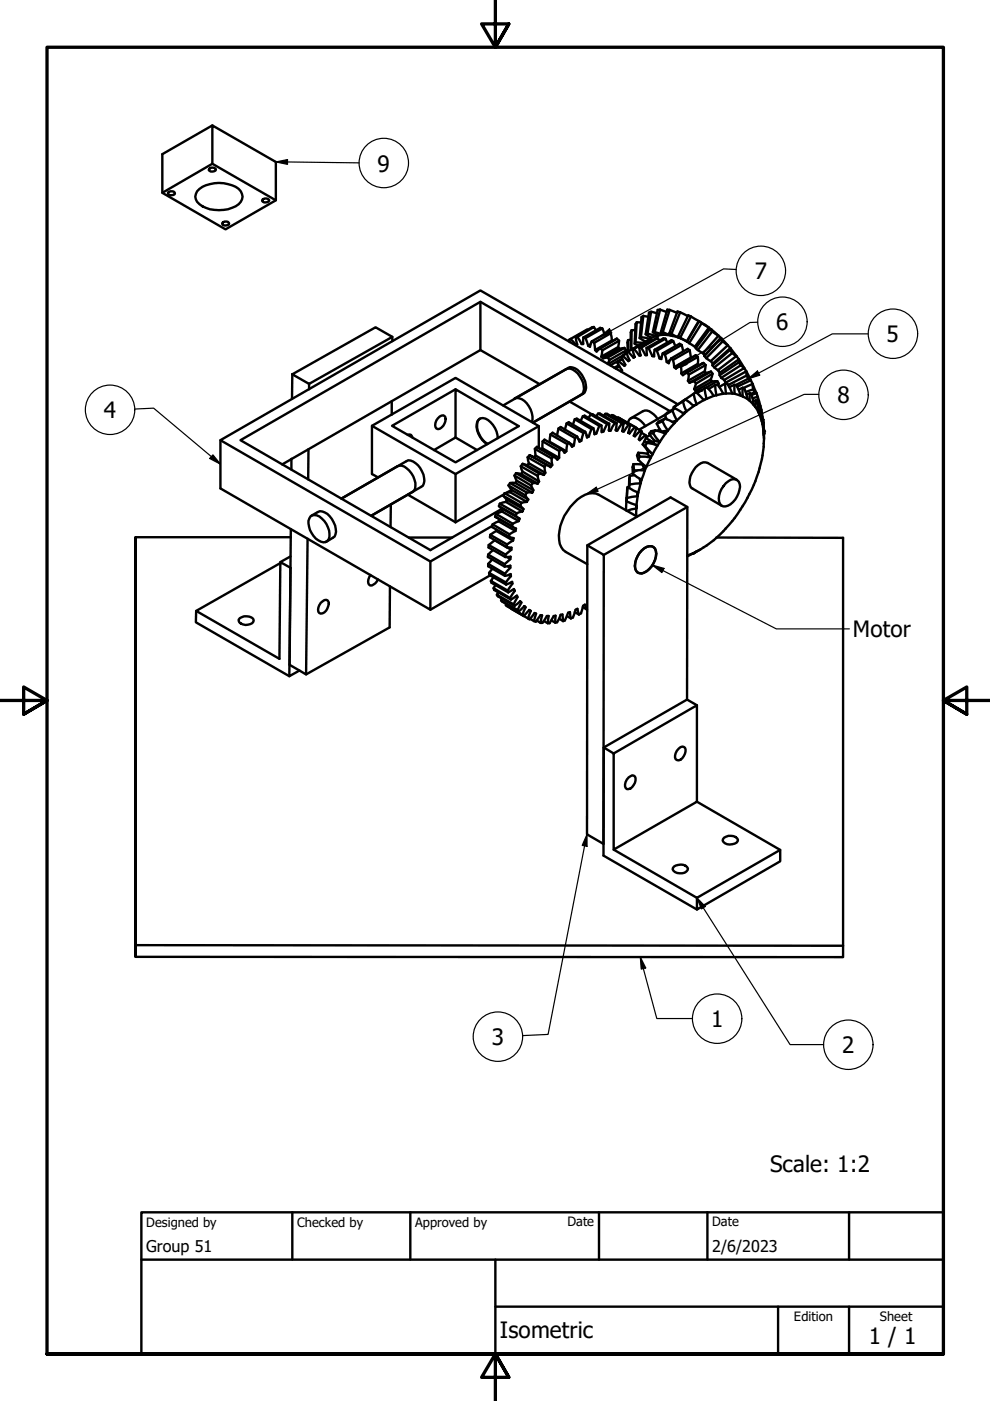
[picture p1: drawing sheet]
<svg xmlns="http://www.w3.org/2000/svg" width="210mm" height="297mm" viewBox="0 0 210 297" stroke-linecap="round" stroke-linejoin="round" font-family="sans-serif">
<defs><g id="words">
<g font-size="4.8">
<text x="80.1" y="36.4">9</text>
<text x="160" y="59.2">7</text>
<text x="164.6" y="70">6</text>
<text x="188" y="72.5">5</text>
<text x="22" y="88.6">4</text>
<text x="177.5" y="85.5">8</text>
<text x="180.8" y="135.1">Motor</text>
<text x="104.3" y="221.5">3</text>
<text x="150.7" y="217.7">1</text>
<text x="178.6" y="223.3">2</text>
<text x="163.3" y="248.4">Scale: 1:2</text>
<text x="106" y="283.8">Isometric</text>
<text x="184.2" y="285">1 / 1</text>
</g>
<g font-size="3.4">
<text x="31" y="265.4">Group 51</text>
<text x="151" y="265.5">2/6/2023</text>
</g>
<g font-size="2.7">
<text x="31" y="260.1">Designed by</text>
<text x="63" y="260.1">Checked by</text>
<text x="88" y="260.1">Approved by</text>
<text x="120.3" y="260">Date</text>
<text x="151" y="260">Date</text>
<text x="168.3" y="280.1">Edition</text>
<text x="186.6" y="280.1">Sheet</text>
</g>
</g></defs>
<!-- layer: Visible (ISO) -->
<g fill="none" stroke="#000" stroke-width=".51">
<path d="M44.3 35.9a.88 .88 0 0 1 1.5 .1 1 1 0 0 1-1.5 .1zM45 26.6l-10.6 6.1v8.2l13.4 7.7 10.7-6.1v-8.2l-13.5-7.7v8.1l-10.6 6.2M45 34.7l13.5 7.8M35.6 40.8a.91 .91 0 0 1 1.5 .2 .94 .94 0 0 1-1.5 .1zM42.3 40.1a7.4 7.4 0 0 1 8.3 0 2.11 2.11 0 0 1-.6 3.6 7.7 7.7 0 0 1-7.7-.4 1.92 1.92 0 0 1 0-3.2zM47.1 47.3a.87 .87 0 0 1 1.5 .1 .94 .94 0 0 1-1.5 .1zM55.6 42.3a.93 .93 0 0 1 1.5 .2 1 1 0 0 1-1.5 .1zM62 79.4l17.6-10 3.6 2-17.7 10zM62 79.4l-.1 5.2M83.2 71.4v.9M101.9 64v10.2l-42.1 24.3M101.9 74.2l12.5 7.3"/>
<path d="M121 71.9l1.1 1.2M121 71.9l-.4 .2 .2 .4M122 71.4l.4 1.6M122 71.4h.4M122.1 73.1l.3-.1-.3 .1M122.4 71.4l.9 1.5M123.7 71.6l-.1 1.3h-.3l.3-.1M123.7 71.6l.4 .1M124.1 71.7l.6 1.6M124.7 70l-.2-.2-3.5 2.1M125.5 72.4l-.4 1.1-.4-.2 .5-.3M125.5 72.4l.5 .3"/>
<path d="M125.9 69.3l-.4 .1-3.5 2M126 72.7l.2 1.5M126.4 70l-.5-.7-3.5 2.1M127.3 73.8l3.5-2-3.5 2M127.3 73.8l-.8 .7-.3-.3M127.3 73.8l.4 .5M127.5 75.6l3.6-2 .3 .4-3.6 2zM127.7 74.3l-.2 1.3M127.7 69.6l.4 1.3M127.7 69.6l-3.6 2.1M127.7 69.6l-.4-.1-3.6 2.1M128.8 75.8l-1 .2"/>
<path d="M128.8 75.8l.4 .5M129.2 76.3l-.4 .8M129.5 70.7l.2 1.5M129.5 70.7l-3.5 2M129.5 70.7l-.5-.4-3.5 2.1M129.9 72.3l-.2-.1-3.5 2M130.8 71.8l.5 .4M131.1 76.6l-.2 .4 1 1.5-.1 .4M131.2 77.5l-1 .5M131.3 72.2l-.2 1.4M131.3 72.2l-3.6 2.1M131.3 77.6l-.7 .6"/>
<path d="M131.9 76.1l-2.5 1.4M132 76.2l-.9 .4M132 75.4l-.2 .3 .8 1.6-.2 .3-1.3-1M132.4 73.8l-1 .2M132.4 73.8l-3.6 2M132.4 73.8l.4 .5M132.8 74.3l-.6 1-3.3 1.9M132.8 74.5l-.1 .5M132.8 74.3l-3.6 2M132.9 74.9l-.9 .5M133.1 74.4l-.3 .1v.5M133.2 74.5l1.1 1.3"/>
<path d="M133.2 74.5l-.4 .2 .7 1.7-.3 .2-1.2-1.2M133.2 72.1l-.2 .5 .1 1.9M133.7 72l-.5 .1v2.4M133.9 74l-.1 .2M133.9 70v4h.2M133.9 70l-.2 .5v3.7M134.1 74.1l.5 1.6M134.3 75.8l.3-.1-.3 .1M134.4 74l1.1 1.4M134.4 74l-.3 .1M134.7 70h-.8M134.7 72.6l1.6 .1"/>
<path d="M134.7 72.6l-.1 .3M135 68.3l-.3 .4-.1 4.2 .7 .4M135.6 73.8l.2 1.6h-.3l.3-.2M135.6 71.7l1.3 .7M135.9 71.5l1.9 .4-.7 .4M135.9 71.5l-.3 .2M136 68.4l-1-.1-.3 4.3M136 73.7l.8 1.6M136 73.7l-.4 .1M136.4 67l1.1 .2M136.4 67l-.4 .2-.4 4.5M136.4 67l-.5 4.5"/>
<path d="M136.7 72.6l-3.5 1.9M136.7 72.4v.1M136.9 70.9l1.2 .7M137.1 73.8l.1 1.5h-.4l.4-.2M137.1 73.8h.4M137.3 70.7l1.8 .5-1 .4M137.3 70.7l-.4 .2M137.5 73.8l.8 1.7M137.9 71.5l-.1 .4 .3-.3M138 71.9l-3.9 2.2M138 66.1l-.4 .2-.7 4.6M138.2 72.2l-.2-.3-3.6 2.1"/>
<path d="M138.4 70.4l1.1 .8M138.4 70.4h.4M138.7 75.2l-.4 .3M138.8 70.4l1.8 .6-1.1 .2M138.8 74.2l-.1 1.4-.4-.1M138.8 74.2l.5 .1M139.2 71l-.1 .2h.4M139.3 74.3l.5 1.7M139.3 66.4l-1.3-.3-.7 4.6M139.4 71.7h-.3l-3.5 2.1M139.8 72.2l-.4-.5-3.4 2M140 65.6l1.4 .6"/>
<path d="M140 65.6l-.6 .1-1 4.7M140 65.6l-1.2 4.8M140.1 70.3l.9 .7M140.1 70.3l.4 .1M140.5 70.4l1.7 .7-1.2-.1M140.5 74.9l-.3 1.2-.4-.1 .5-.3M140.5 74.9l.5 .3M140.7 70.8l-.1 .2h.4M141 75.2l.4 1.6M141.1 71.8l-.4-.1-3.6 2.1M141.5 72.6l-.4-.8-3.6 2M141.9 70.7l.7 .5"/>
<path d="M141.9 70.7l.5 .1M142 65.7l1.6 .6M142 65.7l-.5-.1-1.4 4.7M142 65.7l-1.5 4.7M142.2 70.9v.2l.4 .1M142.3 76l-.5 1-.4-.2 .6-.4M142.3 76l.4 .3M142.4 70.8l1.4 .8-1.2-.4M142.7 76.3l.2 1.5M142.7 72.3l-.3-.2-3.6 2.1M143.2 73.4l-.5-1.1-3.4 2M143.8 71.4l.5 .3"/>
<path d="M143.8 71.4l.4 .2M143.9 71.5l.4 .2M144 77.3l-.7 .9-.4-.4M144 77.3l.4 .4M144.2 71.6l1.4 .8-1.3-.7M144.2 66.2l1.7 .8M144.2 66.2l-.6-.2-1.7 4.7M144.2 66.2l-1.8 4.6M144.4 77.7l.1 1.5M144.5 73.1l.3 1.4M144.5 73.1l-3.5 2.1M144.5 73.1l-.4-.2-3.6 2"/>
<path d="M145.7 79l-.9 .6-.3-.4M145.7 79l3.5-2.1-3.8 2.2M145.7 72.4l.4 .4M145.7 79l.3 .4M146 79.4l-.1 1.4M146.1 72.8l1.2 .7M146.2 74.3l.3 1.5M146.2 74.3l-3.5 2M146.2 74.3l-.4-.3-3.5 2M146.5 67.1l1.6 1M146.5 67.1l-.6-.2-2.1 4.5M146.5 67.1l-2.3 4.5"/>
<path d="M146.6 75.9l-3.7 1.9M148 74.2l1 .7M148 75.7v1.4M148 75.7l-3.6 2M148 75.7l-.5-.4-3.5 2M148.2 68.1l.5 .3M148.2 68.1l-2.5 4.3M148.2 68.1l.6 .4M148.3 77.5l-.3-.4-3.5 2.1M148.7 68.4l-.6-.3-2.4 4.3M148.7 68.4l1.6 1.1-1.5-1M148.8 68.5l-2.7 4.3"/>
<path d="M149.2 76.9l.4 .5M149.4 75.5l.3 .4M149.6 77.4l-.2 1.3M149.6 77.4l-3.6 2M149.7 75.9l1 .7M149.7 79.1l-.3-.4-3.5 2.1M149.7 79.1l-3.5 2M150.5 69.8l.4 .1M150.5 69.8l-3 4 .5 .4M150.5 69.8l.5 .5M150.7 78.8l-1 .3M150.7 78.8l-3.5 2"/>
<path d="M150.7 78.8l.4 .4M150.9 69.9l-.6-.4-3 4 .3 .2M150.9 69.9l1.4 1.3-1.3-.9M151 70.3l-3 3.9M151.1 79.2l-.4 1.2M151.1 77.5l.3 .4M151.1 79.2l-3.5 2.1M151.1 77.1v.4M151.4 77.9l.8 .6M152.2 78.5l3.9-3 .6 .7-4.1 2.8zM152.6 79v.6M152.6 79.6l.3 .5"/>
<path d="M152.7 71.9l-3.3 3.6M152.7 71.7l-3.3 3.8M152.7 71.9l.5 .5M152.9 71.7l-.6-.5-3.3 3.7 .5 .4M152.9 71.7l1.4 1.5-1.1-.8M152.9 71.7l-.2 .2M153.2 72.4l-3.5 3.5M154.7 74.2l-3.6 3.3M154.7 74.2l.6 .7M154.8 73.8l-3.7 3.3M154.9 73.8l-.6-.6-3.6 3.4 .4 .5M154.9 73.8l1.2 1.7-.8-.6"/>
<path d="M154.9 73.8l-.2 .4M155.3 74.9l-3.9 3M156.7 76.8v-.6l1.1 1.8-.8-.5M156.7 76.8l-4.1 2.8M156.7 76.8l.3 .7M157 77.5l-4.1 2.6M158.3 79.6l-.1-.9 1 1.9-.6-.3M158.3 79.6l-3.9 2M158.3 79.6l.3 .7M46.7 93.3v10.3l44.5 25.7v-10.3M61.8 97.3v2.3M65.4 95.2l-.1 6.4"/>
<path d="M65.5 81.4v1.1M78.9 90.3l17.7 10.2M83.1 85.1v2.8M86.4 92.2h.7l.3 .6M92.8 88.7a.95 .95 0 0 1 1.6-.3 2.2 2.2 0 0 1-1.6 2.6 .95 .95 0 0 1-.5-1.4zM96.6 82.5l-13.5 7.8 13.5 7.7 13.4-7.7-13.4-7.8v10.3l-4.6 2.6M96.6 92.8l4.6 2.6M101.7 88.8a2.82 2.82 0 0 0-.1 3.3 4.2 4.2 0 0 0 1.8 2M105.5 92.9a4.5 4.5 0 0 0-3.1-4.3 1.47 1.47 0 0 0-1.4 1.9 5 5 0 0 0 2.3 3.7M106.7 86l13.3-7.7a2.5 2.5 0 0 1 2.9 1.5 3.6 3.6 0 0 1 .6 3.7l-10.5 6.1 10.6-6.1a2.54 2.54 0 0 0 .2-3.3 3.4 3.4 0 0 0-3-2.4l-11.7 6.7a2.68 2.68 0 0 1 3 1.7 4.2 4.2 0 0 1 .7 3.3M110.4 98.9l.4 1.1M110.4 98.9l3.6 2"/>
<path d="M110.8 98.3l1 .4M110.8 100l3.5 2.1-.3 .4-3.5-2zM110.8 98.3l3.5 2.1M110.8 98.3l-.4 .6M111.9 97l.2 1.2M111.9 97l3.5 2M112.1 98.2l3.5 2.1-.3 .4-3.5-2zM112.3 96.5l-.4 .5M113.2 97l.3-.4 3.6 2-.4 .4-.9-.5M113.4 95.2l.1 1.4M113.4 95.2l3.6 2M113.9 94.7l-.5 .5"/>
<path d="M114.2 95v-4.7l-17.6-10.2-17.7 10.2v10.2l1.2 .7M114.2 90.3l-17.6 10.2v10.2M114.7 95.3l.3-.3 3.6 2.1-.4 .4-.9-.7M115.1 93.6l-.1 1.4M115.1 93.6l.3-.4 3.6 2M115.1 93.6l3.5 2M115.4 99l.2 1.3M115.8 98.5l-3.5-2 4.1 2.3M115.8 98.5l-.4 .5M116.5 93.7l3.6 2-.4 .3-.7-.8M116.7 92.1l-.2 1.5M116.7 92.1l.5-.4 3.4 2.1"/>
<path d="M116.7 92.1l3.6 2.1M117 97.2l.1 1.4M117.3 96.8l-3.4-2.1 3.5 2.1M117.3 96.8l-.3 .4M118.4 90.9l-.3 1.5M118.4 90.9l.5-.4 3.5 2.1M118.4 90.9l3.5 2M118.6 95.6v1.5M119 95.2l-.4 .4M120.1 89.8l-.3 1.3M120.1 89.8l.5-.3 3.5 2.1M120.1 89.8l3.6 2"/>
<path d="M120.3 94.2l-.2 1.5M120.6 93.8l.7 .9 .4-.2-.9-.5M120.6 93.8l-.3 .4M120.8 85.1l4.6 2.7M121.5 90l.4-1.1 3.5 2.1M121.9 88.9l.4-.1 3.5 2M121.9 92.9l-.2 1.6M122.4 92.6l.5 1 .4-.1-.7-.4M122.4 92.6l-.5 .3M123.1 89.2l.5-.9 3.5 2M123.6 88.3l.4-.2 3.5 2.1M123.7 91.8l-.4 1.7"/>
<path d="M124.1 91.6l.4 1.2 .3-.2-.5-.3M124.1 91.6l-.4 .2M124.8 88.6l.4-.7 3.5 2M125.2 87.9l.4-.1 3.6 2M125.4 91l-.6 1.6M125.8 90.8l.2 1.3 .4-.2-.4-.2M125.8 90.8l-.4 .2M126.4 88.3l.4-.6 3.6 2M126.8 87.7h.4l3.5 2M127.1 90.3l-.7 1.6M127.5 90.2l.1 1.4 .4-.1-.4-.2M127.5 90.2l-.4 .1"/>
<path d="M128 88.1l.3-.4 3.6 2.1M128.3 87.7h.4l3.5 2.1M128.7 89.9l-.7 1.6M129.2 89.8l-.1 1.5h.4l-.4-.2M129.2 89.8l-.5 .1M129.5 88.3l.2-.3 3.6 2M129.7 88l3.9 2.2M130.4 89.7l-.9 1.6M130.4 89.7h.3M130.7 89.7l-.1 1.5 .3 .1-.3-.2M131 88.6l.1-.1 3.5 2M131.1 88.5l3.8 2.2"/>
<path d="M131.9 89.8l-1 1.5M131.9 89.8h.3M132.2 89.8l-.2 1.6 .3 .1-.3-.2M133.2 89.7a1.31 1.31 0 0 1 .8-1.1 1.31 1.31 0 0 1 1.4 .3l1.4 1.4M133.3 90l-1 1.5M133.3 90l.3 .2M133.5 91.9l-.3-.2 .3 .2M133.6 90.2l-.4 1.5M133.7 88.7l2.6-1.5a2.4 2.4 0 0 1 2.8 1.1l.3 .6M134.3 98.4l1.9 .1M134.3 98.4l.1 1.3M134.3 98.4l-.2 .6 .1 1.4"/>
<path d="M134.4 99.7h2.3l-.7 2M134.4 99.7l-.2 .7M134.6 90.5l-1.1 1.4M134.6 90.5l.3 .2M134.9 90.7l-.5 1.7 .2 .1 1.2-1.2M134.9 90.8l.9 .5M135.3 97.5l1.7 1.5M135.3 96l1.9 .2M135.3 96l.3 .8M135.3 96l-.2 .6 .2 .9M135.6 96.8l2.4 .2-1 2M135.6 96.8l-.3 .7"/>
<path d="M135.8 91.3l.3 .2-.7 1.6 .2 .2 1.2-1M136 91.7l.8 .6M136.2 98.3l.5 1.4 .3-.7M136.3 94.2l1.2 1.4M136.3 94.2l.5 .4M136.6 93.6l1.8 .4M136.6 93.6l.6 .3M136.6 93.6l-.3 .6M136.8 92.3l.3 .2-.5 1.1M137 92.9l.8 .5-.5 .4M137.2 93.9l2.2 .5-1 1.9-1.6-1.7M137.2 95.2l.1 .4 .1-.1"/>
<path d="M137.2 93.9l-.4 .7M137.5 95.6l.9 .7-.4 .7-.8-.8zM137.7 91.9l1.1 1.6M137.8 93.4l.2 .3M137.9 93.5l.7 .2M137.9 92.3l-.9 .4M138 93.7l.4 .3M138 93.7l-.1 .2M138.5 91.9l1.4 1.8 1.2-1.8M138.5 91.9h-.8M138.8 93.5l1.1 .2-.5 .7-1-.4zM138.9 91.2l2.2 .7"/>
<path d="M138.9 91.2l-.9 .2-.3 .5M138.9 91.2l-.4 .7M139.3 89.8l.9 1.7M139.9 91l-.5 .3M140.1 91.6l1.5-.3-.5 .6M140.5 89.3l1.1 2 1.4-1.6M140.5 89.3l-1.2 .5M141 88.8l2 .9M141 88.8l-1.4 .6-.3 .4M141 88.8l-.5 .5M141 87.9l-5.5 3.2M142 87.2l-40.1-23.2-50.9 29.3 40.2 23.3 15.2-8.7"/>
<path d="M142.6 89.5l.9-.4-.5 .6M142.6 87l.9 2.1 1.5-1.4M142.6 87l-1.6 1 .4 .9M143.1 86.5l1.9 1.2M143.1 86.5l-1.7 1.1-.4 .4M143.1 86.5l-.5 .5M143.7 85.7l-41.8-24.1-55.2 31.7 44.5 25.7 13.2-7.5M144.8 87.6l.7-.4-.5 .5M144.8 85.1l.7 2.1 1.6-1.1M144.8 85.1l-2 1.2 .1 .4M145.4 84.7l1.7 1.4M145.4 84.7l-2.6 1.6"/>
<path d="M145.4 84.7l-.6 .4M145.9 80.8l.3 .3 1-.3M147 86l.7-.3-.6 .4M147.1 83.5l.6 2.2 1.5-.9M147.1 83.5l.5-.3 1.6 1.6M147.1 83.5l-2.4 1.6M147.2 82.5l3.5-2.1 .3 .5-3.6 2zM147.2 80.8l.4 .5M147.6 81.3l-.4 1.2M148.8 82.7l-.2 .2h-1.2M149.4 82.3l.5-.1 1.4 1.7M149.4 82.3l.4 2.3"/>
<path d="M149.4 82.3l-1.6 1.1M149.5 84.7l-.3 .1M149.8 84.6l-.6 .2M151.3 83.9l-1.5 .7M151.6 81.6l.5-.1 1.3 2M151.6 81.6l.3 2.2M151.6 81.6l-1.4 .9M151.9 83.8l-.6 .1M152.1 81.5l.3-.2-.1 .4M152.1 80.8l-1.1 .1M152.1 80.8l-2.6 1.5M152.1 80.8l.3 .5"/>
<path d="M152.9 80.1l.6 .5M153.4 83.5l-1.5 .3M153.5 80.6l4.3-2.6 .4 .7-4.3 2.4zM153.7 81.3l.5 .1 1.1 2M153.7 81.3l.2 2.1M153.7 81.3l-1.2 .7M153.9 81.1v.2M153.9 83.4h1.4M153.9 83.4l-.5 .1M155.3 83.4l.5 .1M155.7 81.6l.4 .1 .9 2.2M155.7 81.6l.1 1.9"/>
<path d="M155.7 81.6l-1.1 .5M155.8 83.5l1.2 .4M156.3 82l2.9-1.4 .4 .8-2.1 .9M157 83.9l.5 .2M157.5 84.1l1.1 .5M157.5 82.2l.4 .3 .7 2.1M157.5 82.2v1.9M157.5 82.2l-.9 .4M158.6 84.6l.3 .3M158.6 80.3l-2.6 1.3M158.9 84.9l.9 1M159 83.4l.3 .3 .5 2.2"/>
<path d="M159 83.4l-.1 1.5M159 83.4l-.8 .2M159.7 82.5l-.1-1.1 .8 2M159.7 82.5l-1.6 .6M159.7 82.5l.3 .7M159.8 85.9l.3 .4M160 83.2l.4 .2M160 83.2l-.8 .3M160.1 86.3l.7 1.2M160.3 84.9l.2 .4 .3 2.2M160.3 84.9l-.2 1.4M160.3 84.9l-.7 .1"/>
<path d="M160.3 83.4l-.9 .3M160.4 83.4l.3 .7-1.1 .3M160.8 85.5l-.1-1.4 .5 2M160.8 85.5l-.3 .1M160.8 85.5l.2 .7M160.8 87.5l.2 .4M161 86.2l-.3 .1M161 87.9l.5 1.5M161.1 86.2l-.4 .1M161.2 86.8l.2 .5 .1 2.1M161.2 86.8l-.2 1.1M161.2 86.8l-.4 .1"/>
<path d="M161.2 86.1l.2 .8h-.2M161.2 86.1l-.2 .1M161.5 89.1h.1M161.5 89.4l.2 .6M161.7 88.8l.2 .7M161.7 88.8l-.3-1.9 .2 2.2M161.7 88.8l-.1 .3M161.7 89l.2 2.6-.2-1.6zM161.9 89.5l.1 1.9M161.9 89.5v2.8M161.9 92.3a26.9 26.9 0 0 1-4.9 15.8 25 25 0 0 1-9.4 8.9M162 91.4l-.1 .5"/>
<path d="M162 91.5l-.1 .8M162 91.4v1.7M28.8 113.9v89zM28.8 113.9h32.9M59.4 119.2l2.2 1.2-.3 23 2.2-1.2M61.6 118l-2.2 1.2-.2 20.5-17.6-10.2 17.6-10 .2 .1M61.7 112.2l-.3 28.8 3.5 2 17.7-10 .1-8.7M65.2 114.2l-.3 28.8M65.8 109.5a1.82 1.82 0 0 1 2.5 .5 4.5 4.5 0 0 1 1.4 4.3 1.34 1.34 0 0 1-2.1 .3 4.3 4.3 0 0 1-2-4.7zM66 109.3l1.4-.7a2.08 2.08 0 0 1 2.5 .9 4 4 0 0 1 1 4.3l-1.7 1.1M72.4 105.7l13.8-7.9a1.72 1.72 0 0 1 1.9 .4 4.1 4.1 0 0 1 1.6 4.8l-11 6.3 8.7-5a1.7 1.7 0 0 0 .7-1.9 4.8 4.8 0 0 0-2.9-3.7l-.9 .2zM82.9 107l-.1 4.7"/>
<path d="M86.5 104.9l10.1 5.8M86.7 114h9.2M103.5 117.6l3.5 2M103.5 117.6l-.1 .5 3.6 2M103.5 119.6v.5l3.6 2M103.6 115.6l1.3-1.1 3.5 2.1M103.6 115.6l3.6 2M103.6 115.6v.5l3.5 2M103.9 113.4l3.6 2M103.9 113.4v.5l3.5 2.1M104.4 118.6l-.9 1 3.6 2.1M104.5 111.2l3.5 2.1"/>
<path d="M104.5 111.2l-.2 .5 3.6 2.1M104.5 116.6l-1 1M105.2 109l3.5 2M105.2 109l-.2 .5M105.2 112.6l-1.3 .8M105.3 112.3l-.1 .3 3.6 2M105.7 110.5l-1.2 .7M105.8 107.3l.7 .6 3.5 2M105.8 107.3l3.5 2M105.9 110.1l-.2 .4 3.6 2.1M106 106.8l3.5 2M106 106.8l-.2 .5"/>
<path d="M106.4 108.4l-1.2 .6M106.6 107.9l-.2 .5 3.6 2.1M106.7 105.1l.7 .8M106.7 105.1l3.6 2.1M106.9 104.8l-10.3 5.9M107 104.6l3.6 2M107 119.6v.5M107 104.6l-.3 .5M107.1 118.1l1.2-.1-.1 .5-.7-.4M107.2 117.6l-.1 .5M107.3 106.4l-1.3 .4M107.4 116l1.1 .1-.1 .5"/>
<path d="M107.4 105.9l3.6 2-.3 .5-3.4-2zM107.5 115.4l-.1 .6M107.8 102.9l.7 1-1.1 .5M107.8 102.9l3.6 2.1M107.9 113.8l1 .3-.1 .5M108 113.3l-.1 .5M108.1 102.4h1.2M108.1 102.4l3.6 2M108.1 102.4l-.3 .5M108.2 104.4l-1.2 .2M108.2 118.5l-1.2 1.1M108.4 116.6l-1.2 1"/>
<path d="M108.5 103.9l3.5 2-.3 .5-3.5-2zM108.5 111.6l.9 .5-.1 .5M108.5 111.6l-3.5-2.1 3.8 2.2M108.7 111l-.2 .6M108.8 114.6l-1.3 .8M109.1 100.8l.4 1.1M109.1 100.8l3.5 2.1M109.3 112.6l-1.3 .7M109.3 109.3l.9 .7-.2 .5M109.4 100.3l1.1 .2M109.4 100.3l3.6 2.1M109.4 100.3l-.3 .5"/>
<path d="M109.5 101.9l3.6 2-.3 .5-3.5-2zM109.5 108.8l-.2 .5M110 110.5l-1.3 .5M110.3 107.2l.7 .7M110.6 106.6l-.3 .6M110.7 108.4l-1.2 .4M111.4 105l.6 .9M111.7 104.4h1.1M111.7 106.4l-1.1 .2M111.7 104.4l-.3 .6M112.6 102.9l.5 1M113 102.4l1 .1"/>
<path d="M113 102.4l-.4 .5M114 100.9l.3 1.2M114.3 100.4l1 .3M114.3 100.4l-.3 .5M124.5 115.6v61.3l3.5 2v-61.2l-3.5-2.1 17.7-10.1 3.5 2v40.8M132.8 106.3l2.1 .8M132.9 105.6l2.3-.4-.3 1.9M132.9 108.3l2-.5v1.7M132.9 105.5l-.2 2.7M132.9 105.6l-.1 .7M133 103.3l-.2 3M133.3 103.4l2 1"/>
<path d="M133.3 103.2l-.3 .1-.1 2.3M133.5 102.7l2.3-.2-.5 1.9M133.5 102.7l-.2 .7M133.5 100.9v1.8M133.5 100.9l-.2 2.5M134.2 100.4l1.8 1.3M134.5 100.8l-1 .1M134.9 107v.8v-.7M135.1 109.5l-8.2-4.6a4.1 4.1 0 0 0-4.5 1 10.5 10.5 0 0 0-3.8 8.6 3.2 3.2 0 0 0 1.4 2.5l4.5 2.6M135.1 104.4l.1 .8 .1-.8M135.6 101.5l.2 1 .2-.8M136.1 116.7a1.79 1.79 0 0 1 2.8-.4 4.4 4.4 0 0 1-2.8 5.3 1.31 1.31 0 0 1-1.5-1.6 4.8 4.8 0 0 1 1.5-3.3z"/>
<path d="M145.7 107.5l-17.7 10.2M147 117.3h.1M147.1 117.3l-1.4 .7M147.1 117.3l-1.4 .5M147.6 117l-.5 .3M148.5 116.5l-1.4 .8M151.9 114h26.9v88.9h-150M153.9 102.5a1.97 1.97 0 0 1 2.4-.7 1.83 1.83 0 0 1 .5 2.1 4.4 4.4 0 0 1-3 3.5 1.27 1.27 0 0 1-1.4-1.7 4.8 4.8 0 0 1 1.5-3.2zM156.2 101.7l-6.1-3.5a2.54 2.54 0 0 0-3 1.5 3.6 3.6 0 0 0-.6 3.7l6.5 3.8M41.6 129.5l-.1 2.4 19.8 11.5M50.9 131a2.41 2.41 0 0 1 2.8 .2 .76 .76 0 0 1-.6 1.1 1.89 1.89 0 0 1-2.5-.7zM68 127.8a.96 .96 0 0 1 1.7-.2 2.22 2.22 0 0 1-1.7 2.5 .85 .85 0 0 1-.5-1.3z"/>
<path d="M78.5 121.9a1.49 1.49 0 0 0 0 2.2 1.9 1.9 0 0 0 1.6-1.2M103.7 121.5l.1 .4 3.5 2M103.9 122l-12.7 7.3M104.1 123.2l.1 .4 3.6 2M104.4 120.6l-.7 .9 3.6 2M104.6 122.4l-.5 .8 3.5 2M104.6 124.7l.2 .4 3.5 2M105 124.1l-.4 .6 3.5 2.1M105.3 126.1l.2 .3 3.6 2M105.6 125.6l-.3 .5 3.6 2M106.2 127.3l3.8 2.4M106.4 126.9l-.2 .4 3.5 2"/>
<path d="M107.1 121.7v.4M107.3 128.3l3.8 2.3M107.3 123.5v.4M107.3 128.1v.2l3.5 2.1M107.6 120.1l.6 .3v-.5l-1.2 .2M107.6 125.2l.2 .4M107.9 121.9l.4 .3v-.5l-1.2 .4M108.1 126.8l.2 .3M108.2 120.4l-1.1 1.3M108.3 123.6l.3 .1v-.3l-1.3 .5M108.3 122.2l-1 1.3M108.5 129.1l3.5 2"/>
<path d="M108.6 123.7l-1 1.5M108.8 125.1l.4 .2-.2-.4-1.2 .7M108.9 128.1l.2 .3M109.2 125.3l-1.1 1.5M109.4 126.4l.3 .2-.1-.3-1.3 .8M109.7 126.6l-.8 1.5M109.7 129.3l.3 .4M110.2 127.6l.4 .1-.3-.2-1.2 .9M110.6 127.7l-.9 1.6M110.8 130.4l.3 .2M111.1 130.6l1.1-1.3 .3 .2-.5 1.6M111.1 128.6l.3 .2-.2-.3-1.2 1.2"/>
<path d="M111.4 128.8l-.6 1.6M112 131.1l.3 .2 1-1.3 .4 .1-.5 1.6M112.3 131.2l.9 .5M113.2 131.7l.4 .1 1-1.4 .3 .1-.3 1.6M113.8 131.6l.8 .5M114.6 132.1h.4l1-1.5h.3l-.2 1.5M115.3 131.7l.8 .4M116.9 131.6l.8 .4M117.7 132l.1-1.5-.4 .1-.9 1.5h-.4M118.6 131.2l.8 .5M119.4 131.7l-.1-1.4-.4 .1-.8 1.5-.4 .1M120.2 130.6l.8 .5"/>
<path d="M121 131.1l-.2-1.3-.3 .1-.7 1.7-.4 .1M121.9 129.8l.8 .5M122.7 130.3l-.3-1.2-.4 .2-.5 1.6-.5 .2M123.6 128.7l.9 .6-.5-1.1-.4 .2-.4 1.6-.5 .3M128 158.5l2.1 1.3v20.3l17.7-10.1v-20.5l-17.7 10.3M128 158.5v22.9l19.8 11.4M143.9 158.7l.4-.3a.69 .69 0 0 1 1.1 .5 2.36 2.36 0 0 1-1.5 2.3l-.4-.1a1.61 1.61 0 0 1 .4-2.4zM147.8 149.5l-2.1-1.2-17.7 10.2M133.3 164.8a.83 .83 0 0 1 1.3-.2 2.05 2.05 0 0 1-1.7 2.7 1.68 1.68 0 0 1 .4-2.5zM147.8 170l17.6 10.2-17.6 10.2-17.7-10.3M153.5 177.6a2.12 2.12 0 0 1 3 .4 1.81 1.81 0 0 1-2.8 .8l-.5-.6zM142.9 183.7a2.12 2.12 0 0 1 3 .4 1.63 1.63 0 0 1-2.3 1 .93 .93 0 0 1-.9-1.1z"/>
<path d="M165.4 180.2v2.4l-17.6 10.2v-2.4M28.8 200.4l150 .1"/>
</g>
<g fill="#000">
<circle cx="148.6" cy="82.9" r=".25"/>
<circle cx="161.5" cy="88.4" r=".25"/>
<circle cx="161.7" cy="89" r=".25"/>
<circle cx="161.9" cy="91.3" r=".25"/>
<circle cx="161.9" cy="91.9" r=".25"/>
<circle cx="162" cy="91.5" r=".25"/>
</g>
<!-- layer: Border (ISO) -->
<path d="M105 0v10l-2.9-4.9h5.8l-2.9 4.9 2.9-4.9M0 148.5h10l-5-2.8v5.7l5-2.9-5 2.9M210 148.5h-10l5-2.8v5.7l-5-2.9 5 2.9M10 287.1v-277.1h190v277.1h-190h190M107.9 292l-2.9-4.9 2.9 4.9h-5.8l2.9-4.9v9.9" fill="none" stroke="#000" stroke-width=".7"/>
<!-- layer: Title (ISO) -->
<path d="M30 257h170v30.1h-170zM62 257v10.1M87 257v10.1M127 257v10.1M150 257v10.1M180 257v10.1M30 267.1h170M105 277h95M105 267.1v20M165 277v10.1M180 277v10.1" fill="none" stroke="#000" stroke-width=".51"/>
<!-- layer: Symbol (ISO) -->
<g fill="none" stroke="#000" stroke-width=".25">
<path d="M58.5 34.3l2.5-.5v1zM58.5 34.3l17.6 .2M156.1 57.1l-2.7-.1-26.1 14.4M127.3 71.4l1.9-1.7 .5 .9zM143.3 78.2l1.9-1.8 .5 .9zM160.7 68.3l-1.7 .1-15.7 9.8M184 70.8h-7.5l-17.9 9.5M28.6 86.7l4-.2 14.1 11.9M45.1 96.4l1.6 2-2.3-1.2zM158.6 80.3l2-1.6 .5 .9zM173.6 83.6h-3.1l-46.2 21.2M124.3 104.8l2.1-1.5 .4 .9z"/>
<path d="M138.3 119.8l2.5 .7-.5 .9zM138.3 119.8l26.3 13.5h15.5M124.5 176.9v2.5l-1.1-.2zM124.5 176.9l-8.3 42.4-5.4 .3M147.8 190.4l1.7 1.8-.8 .5zM147.8 190.4l19.7 31.1h7.1M135.8 202.9l1.1 2.3-.9 .3zM135.8 202.9l3.5 13h7.5"/>
<circle cx="81.4" cy="34.6" r="5.2"/>
<circle cx="161.3" cy="57.4" r="5.2"/>
<circle cx="165.9" cy="68.2" r="5.2"/>
<circle cx="189.3" cy="70.8" r="5.2"/>
<circle cx="23.3" cy="86.9" r="5.2"/>
<circle cx="178.8" cy="83.7" r="5.2"/>
<circle cx="105.6" cy="219.8" r="5.2"/>
<circle cx="152.1" cy="216" r="5.2"/>
<circle cx="179.9" cy="221.5" r="5.2"/>
</g>
<g fill="#000">
<path d="M58.5 34.3l2.5-.5v1z" fill-rule="evenodd"/>
<path d="M127.3 71.4l1.9-1.7 .5 .9z" fill-rule="evenodd"/>
<path d="M143.3 78.2l1.9-1.8 .5 .9z" fill-rule="evenodd"/>
<path d="M158.6 80.3l2-1.6 .5 .9z" fill-rule="evenodd"/>
<path d="M45.1 96.4l1.6 2-2.3-1.2z" fill-rule="evenodd"/>
<path d="M124.3 104.8l2.1-1.5 .4 .9z" fill-rule="evenodd"/>
<path d="M138.3 119.8l2.5 .7-.5 .9z" fill-rule="evenodd"/>
<path d="M124.5 176.9v2.5l-1.1-.2z" fill-rule="evenodd"/>
<path d="M147.8 190.4l1.7 1.8-.8 .5z" fill-rule="evenodd"/>
<path d="M135.8 202.9l1.1 2.3-.9 .3z" fill-rule="evenodd"/>
</g>
<use href="#words"/>
</svg>
